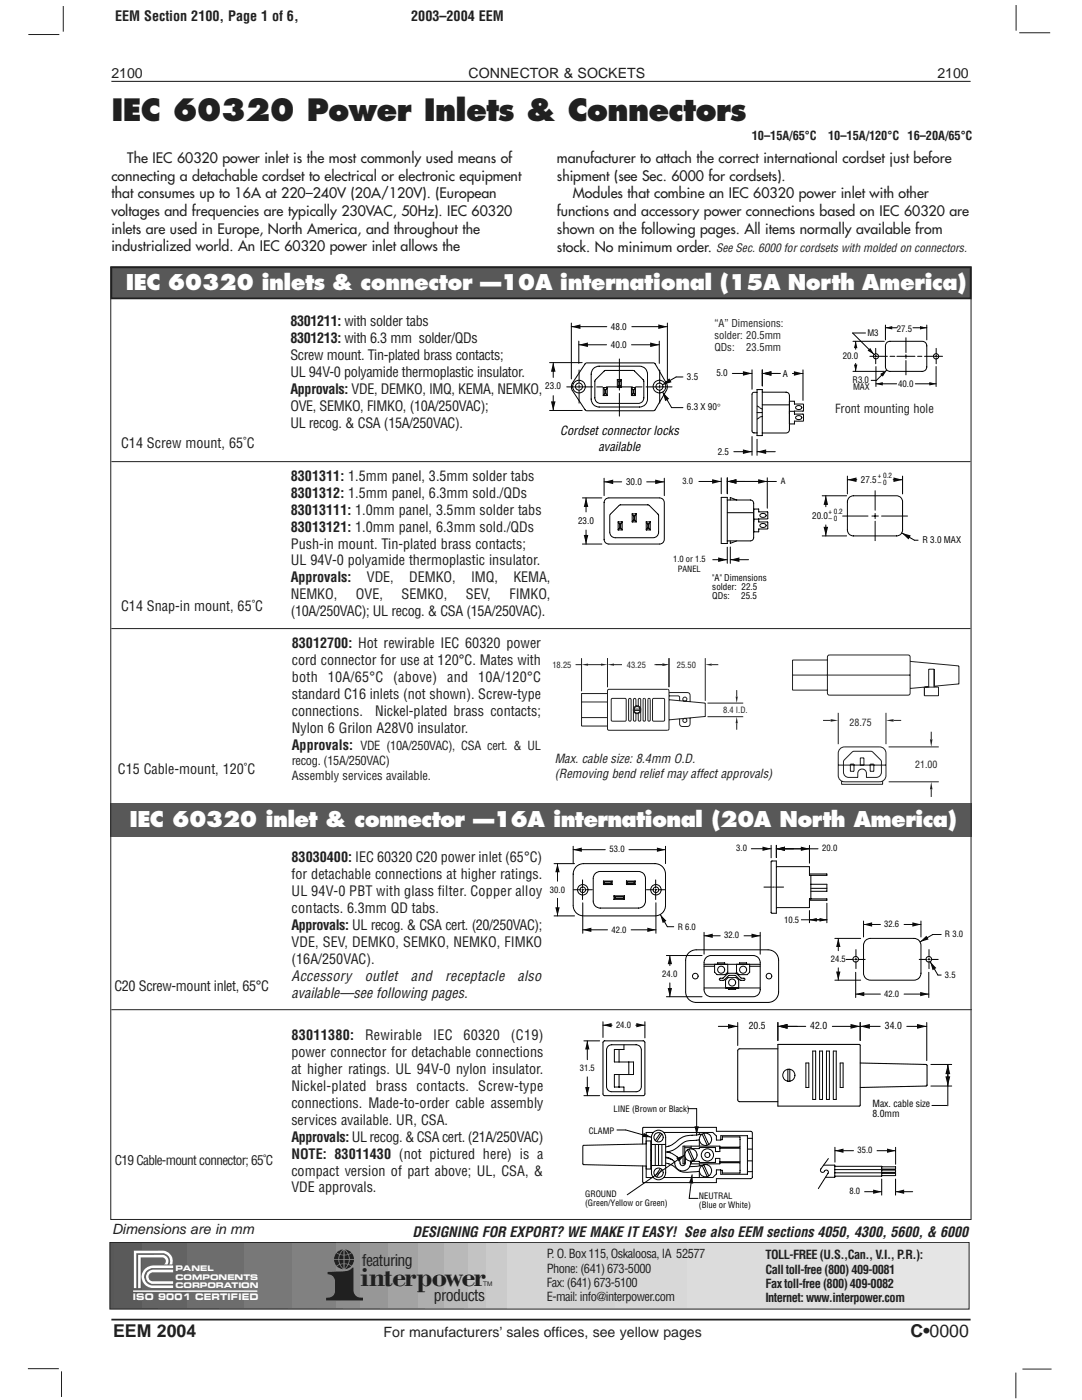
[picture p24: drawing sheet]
<svg xmlns="http://www.w3.org/2000/svg" width="216mm" height="279mm" viewBox="0 0 216 279" stroke-linecap="round" stroke-linejoin="round" font-family="sans-serif">
<defs><g id="words">
<text font-size="6" fill="#231f20" x="22.2" y="24.2">IEC 60320 Power Inlets &amp; Connectors</text>
<text font-size="5.7" fill="#231f20" x="72" y="256.7">interpower</text>
<g font-size="4.2" fill="#fff">
<text x="25.1" y="57.9">IEC 60320 inlets &amp; connector —10A international (15A North America)</text>
<text x="25.9" y="165">IEC 60320 inlet &amp; connector —16A international (20A North America)</text>
</g>
<g font-size="3.5" fill="#231f20">
<text x="22.6" y="266.8">EEM 2004</text>
<text x="181.7" y="266.8">C•0000</text>
</g>
<g font-size="3.2" fill="#231f20">
<text x="72.3" y="252.7">featuring</text>
<text x="86.6" y="259.7">products</text>
</g>
<g font-size="2.8" fill="#231f20">
<text x="23" y="4.2">EEM Section 2100, Page 1 of 6,</text>
<text x="82.1" y="4.2">2003–2004 EEM</text>
<text x="22.2" y="15.7">2100</text>
<text x="93.5" y="15.7">CONNECTOR &amp; SOCKETS</text>
<text x="187" y="15.7">2100</text>
<text x="25.4" y="32.5">The IEC 60320 power inlet is the most commonly used means of</text>
<text x="111.1" y="32.6">manufacturer to attach the correct international cordset just before</text>
<text x="22.2" y="36.1">connecting a detachable cordset to electrical or electronic equipment</text>
<text x="22.2" y="39.6">that consumes up to 16A at 220–240V (20A/120V). (European</text>
<text x="111.1" y="36.1">shipment (see Sec. 6000 for cordsets).</text>
<text x="114.3" y="39.6">Modules that combine an IEC 60320 power inlet with other</text>
<text x="22.2" y="43.1">voltages and frequencies are typically 230VAC, 50Hz). IEC 60320</text>
<text x="22.2" y="46.7">inlets are used in Europe, North America, and throughout the</text>
<text x="111.1" y="43.1">functions and accessory power connections based on IEC 60320 are</text>
<text x="111.1" y="46.7">shown on the following pages. All items normally available from</text>
<text x="22.2" y="50.2">industrialized world. An IEC 60320 power inlet allows the</text>
<text x="111.1" y="50.2">stock. No minimum order.</text>
<text x="57.9" y="65.2">8301211: with solder tabs</text>
<text x="57.9" y="68.5">8301213: with 6.3 mm solder/QDs</text>
<text x="57.9" y="71.9">Screw mount. Tin-plated brass contacts;</text>
<text x="57.9" y="75.3">UL 94V-0 polyamide thermoplastic insulator.</text>
<text x="57.9" y="78.7">Approvals: VDE, DEMKO, IMQ, KEMA, NEMKO,</text>
<text x="57.9" y="82.1">OVE, SEMKO, FIMKO, (10A/250VAC);</text>
<text x="24.2" y="89.3">C14 Screw mount, 65˚C</text>
<text x="57.9" y="85.5">UL recog. &amp; CSA (15A/250VAC).</text>
<text x="58" y="95.9">8301311: 1.5mm panel, 3.5mm solder tabs</text>
<text x="58" y="99.3">8301312: 1.5mm panel, 6.3mm sold./QDs</text>
<text x="58" y="102.7">83013111: 1.0mm panel, 3.5mm solder tabs</text>
<text x="58" y="106.1">83013121: 1.0mm panel, 6.3mm sold./QDs</text>
<text x="58" y="109.5">Push-in mount. Tin-plated brass contacts;</text>
<text x="58" y="112.9">UL 94V-0 polyamide thermoplastic insulator.</text>
<text x="58" y="116.2">Approvals:</text>
<text x="58" y="119.6">NEMKO,</text>
<text x="71" y="119.6">OVE,</text>
<text x="73.2" y="116.2">VDE,</text>
<text x="80.1" y="119.6">SEMKO,</text>
<text x="81.7" y="116.2">DEMKO,</text>
<text x="93" y="119.6">SEV,</text>
<text x="94" y="116.2">IMQ,</text>
<text x="101.7" y="119.6">FIMKO,</text>
<text x="102.4" y="116.2">KEMA,</text>
<text x="24.2" y="121.9">C14 Snap-in mount, 65˚C</text>
<text x="58" y="123">(10A/250VAC); UL recog. &amp; CSA (15A/250VAC).</text>
<text x="58.2" y="129.3">83012700: Hot rewirable IEC 60320 power</text>
<text x="58.2" y="132.7">cord connector for use at 120°C. Mates with</text>
<text x="58.2" y="136.1">both</text>
<text x="65.4" y="136.1">10A/65°C</text>
<text x="78.5" y="136.1">(above)</text>
<text x="89.2" y="136.1">and</text>
<text x="95.4" y="136.1">10A/120°C</text>
<text x="58.2" y="139.5">standard C16 inlets (not shown). Screw-type</text>
<text x="58.2" y="142.9">connections.</text>
<text x="74.9" y="142.9">Nickel-plated brass contacts;</text>
<text x="58.2" y="146.3">Nylon 6 Grilon A28V0 insulator.</text>
<text x="58.2" y="149.6">Approvals:</text>
<text x="23.5" y="154.4">C15 Cable-mount, 120˚C</text>
<text x="58.2" y="172">83030400: IEC 60320 C20 power inlet (65°C)</text>
<text x="58.2" y="175.4">for detachable connections at higher ratings.</text>
<text x="58.2" y="178.8">UL 94V-0 PBT with glass filter. Copper alloy</text>
<text x="58.2" y="182.2">contacts. 6.3mm QD tabs.</text>
<text x="58.2" y="185.6">Approvals: UL recog. &amp; CSA cert. (20/250VAC);</text>
<text x="58.2" y="188.9">VDE, SEV, DEMKO, SEMKO, NEMKO, FIMKO</text>
<text x="22.8" y="197.7">C20 Screw-mount inlet, 65°C</text>
<text x="58.2" y="192.3">(16A/250VAC).</text>
<text x="58.2" y="195.7">Accessory</text>
<text x="72.8" y="195.7">outlet</text>
<text x="82" y="195.7">and</text>
<text x="88.8" y="195.7">receptacle</text>
<text x="103.3" y="195.7">also</text>
<text x="58.2" y="199.1">available—see following pages.</text>
<text x="58.1" y="207.5">83011380:</text>
<text x="72.8" y="207.5">Rewirable</text>
<text x="86.4" y="207.5">IEC</text>
<text x="92.5" y="207.5">60320</text>
<text x="101.9" y="207.5">(C19)</text>
<text x="58.1" y="210.9">power connector for detachable connections</text>
<text x="58.1" y="214.3">at higher ratings. UL 94V-0 nylon insulator.</text>
<text x="58.1" y="217.7">Nickel-plated brass contacts. Screw-type</text>
<text x="58.1" y="221.1">connections. Made-to-order cable assembly</text>
<text x="58.1" y="224.4">services available. UR, CSA.</text>
<text x="58.1" y="227.8">Approvals:UL recog. &amp; CSA cert. (21A/250VAC)</text>
<text x="58.1" y="231.2">NOTE: 83011430 (not pictured here) is a</text>
<text x="58.1" y="234.6">compact version of part above; UL, CSA, &amp;</text>
<text x="58.1" y="238">VDE approvals.</text>
<text x="22.4" y="246.2">Dimensions are in mm</text>
<text x="82.3" y="247">DESIGNING FOR EXPORT? WE MAKE IT EASY! See also EEM sections 4050, 4300, 5600, &amp; 6000</text>
<text x="76.5" y="266.8">For manufacturers’ sales offices, see yellow pages</text>
</g>
<text font-size="2.6" fill="#231f20" x="22.9" y="232.4">C19 Cable-mount connector; 65˚C</text>
<g font-size="2.5" fill="#231f20">
<text x="150" y="28">10–15A/65°C</text>
<text x="165.3" y="27.9">10–15A/120°C 16–20A/65°C</text>
<text x="166.7" y="82.5">Front mounting hole</text>
<text x="71.9" y="149.6">VDE (10A/250VAC), CSA cert. &amp; UL</text>
<text x="58.2" y="152.8">recog. (15A/250VAC)</text>
<text x="58.2" y="155.7">Assembly services available.</text>
<text x="110.7" y="152.3">Max. cable size: 8.4mm O.D.</text>
<text x="110.7" y="155.3">(Removing bend relief may affect approvals)</text>
<text x="109.1" y="251.1">P. O. Box 115, Oskaloosa, IA 52577</text>
<text x="152.7" y="251.4">TOLL-FREE (U.S.,Can., V.I., P.R.):</text>
<text x="109.1" y="254">Phone: (641) 673-5000</text>
<text x="109.1" y="256.8">Fax: (641) 673-5100</text>
<text x="152.7" y="254.2">Call toll-free (800) 409-0081</text>
<text x="152.7" y="257">Fax toll-free (800) 409-0082</text>
<text x="109.1" y="259.6">E-mail: info@interpower.com</text>
<text x="152.7" y="259.8">Internet: www.interpower.com</text>
</g>
<g font-size="2.5">
<text x="111.8" y="86.7">Cordset connector locks</text>
<text x="119.4" y="89.9">available</text>
</g>
<text font-size="2.3" fill="#231f20" x="142.9" y="50.2">See Sec. 6000 for cordsets with molded on connectors.</text>
<g font-size="2.1" fill="#231f20">
<text x="142.5" y="65.2">“A” Dimensions:</text>
<text x="142.5" y="67.6">solder: 20.5mm</text>
<text x="142.5" y="70.1">QDs:</text>
<text x="148.9" y="70.1">23.5mm</text>
</g>
<g font-size="2" fill="#231f20">
<text x="169.5" y="144.9">28.75</text>
<text x="182.6" y="153.3">21.00</text>
</g>
<g font-size="1.9">
<text x="149.4" y="205.4">20.5</text>
<text x="161.7" y="205.4">42.0</text>
<text x="176.6" y="205.4">34.0</text>
<text x="174.1" y="220.9">Max. cable size</text>
<text x="174.1" y="222.8">8.0mm</text>
</g>
<g font-size="1.8">
<text x="121.9" y="65.8">48.0</text>
<text x="121.9" y="69.4">40.0</text>
<text x="168.2" y="71.7">20.0</text>
<text x="173.1" y="67">M3</text>
<text x="178.9" y="66.2">27.5</text>
<text x="108.8" y="77.7">23.0</text>
<text x="137.1" y="75.8">3.5</text>
<text x="143" y="75.1">5.0</text>
<text x="156.2" y="75.2">A</text>
<text x="170.1" y="76.4">R3.0</text>
<text x="170.2" y="77.8">MAX</text>
<text x="179.2" y="77.3">40.0</text>
<text x="137.1" y="81.9">6.3 X 90°</text>
<text x="143.2" y="90.7">2.5</text>
<text x="124.9" y="96.7">30.0</text>
<text x="171.8" y="96.4">27.5</text>
<text x="115.4" y="104.6">23.0</text>
<text x="162.1" y="103.5">20.0</text>
<text x="184.1" y="108.4">R 3.0 MAX</text>
<text x="142.1" y="116">&quot;A&quot; Dimensions</text>
<text x="142.1" y="117.8">solder: 22.5</text>
<text x="142.1" y="119.6">QDs:</text>
<text x="147.9" y="119.6">25.5</text>
</g>
<text font-size="1.8" fill="#fff" x="26.5" y="259.4">ISO 9001 CERTIFIED</text>
<g font-size="1.7">
<text x="136.2" y="96.6">3.0</text>
<text x="155.8" y="96.6">A</text>
<text x="134.3" y="112.2">1.0 or 1.5</text>
<text x="135.3" y="114.2">PANEL</text>
<text x="121.6" y="170.1">53.0</text>
<text x="146.9" y="169.9">3.0</text>
<text x="164.1" y="169.9">20.0</text>
<text x="109.7" y="178.2">30.0</text>
<text x="135.2" y="185.5">R 6.0</text>
<text x="156.5" y="184.2">10.5</text>
<text x="176.4" y="185.1">32.6</text>
<text x="122" y="186.2">42.0</text>
<text x="144.5" y="187.3">32.0</text>
<text x="165.8" y="192">24.5</text>
<text x="188.6" y="187.1">R 3.0</text>
<text x="132.2" y="195.1">24.0</text>
<text x="188.6" y="195.1">3.5</text>
<text x="176.4" y="198.9">42.0</text>
<text x="122.9" y="205.2">24.0</text>
<text x="115.7" y="213.7">31.5</text>
<text x="122.4" y="221.8">LINE (Brown or Black)</text>
<text x="117.5" y="226.3">CLAMP</text>
<text x="171.1" y="230.2">35.0</text>
<text x="116.8" y="238.9">GROUND</text>
<text x="139.5" y="239.3">NEUTRAL</text>
<text x="169.5" y="238.3">8.0</text>
<text x="116.8" y="240.6">(Green/Yellow or Green)</text>
<text x="139.5" y="241">(Blue or White)</text>
</g>
<g font-size="1.7" fill="#231f20">
<text x="110.2" y="133.3">18.25</text>
<text x="125.1" y="133.3">43.25</text>
<text x="135.1" y="133.3">25.50</text>
<text x="144.3" y="142.3">8.4 I.D.</text>
</g>
<g font-size="1.5" fill="#fff">
<text x="35" y="255.4">COMPONENTS</text>
<text x="35" y="257">CORPORATION</text>
<text x="35" y="253.7">PANEL</text>
</g>
<g font-size="1.4">
<text x="175.1" y="95.4">+ 0.2</text>
<text x="175.1" y="96.8">– 0</text>
<text x="165.3" y="102.6">+ 0.2</text>
<text x="165.3" y="104">– 0</text>
</g>
<text font-size="1.3" fill="#231f20" x="96.4" y="256.7">TM</text>
</g></defs>
<path d="M21.9 247.9h1.1v13.4h-1.1z" fill="#57585a"/>
<path d="M22.7 247.9h1.1v13.4h-1.1z" fill="#58595b"/>
<path d="M23.5 247.9h1.1v13.4h-1.1z" fill="#59595c"/>
<path d="M24.4 247.9h1v13.4h-1z" fill="#5a5a5d"/>
<path d="M25.2 247.9h1v13.4h-1z" fill="#5b5b5e"/>
<path d="M26 247.9h1v13.4h-1z" fill="#5c5c5f"/>
<path d="M26.8 247.9h1v13.4h-1z" fill="#5d5d60"/>
<path d="M27.6 247.9h1.1v13.4h-1.1z" fill="#5e5e61"/>
<path d="M28.4 247.9h1.1v13.4h-1.1z" fill="#5f5f62"/>
<path d="M29.2 247.9h1.1v13.4h-1.1z" fill="#606063"/>
<path d="M30 247.9h1.1v13.4h-1.1z" fill="#616164"/>
<path d="M30.8 247.9h1.1v13.4h-1.1z" fill="#626265"/>
<g fill="#636366">
<path d="M31.7 247.9h1v13.4h-1z"/>
<path d="M32.5 247.9h1v13.4h-1z"/>
</g>
<path d="M33.3 247.9h1v13.4h-1z" fill="#646467"/>
<path d="M34.1 247.9h1v13.4h-1z" fill="#656568"/>
<path d="M34.9 247.9h1.1v13.4h-1.1z" fill="#666669"/>
<path d="M35.7 247.9h1.1v13.4h-1.1z" fill="#66676a"/>
<path d="M36.5 247.9h1.1v13.4h-1.1z" fill="#67676a"/>
<path d="M37.3 247.9h1.1v13.4h-1.1z" fill="#68686b"/>
<path d="M38.1 247.9h1.1v13.4h-1.1z" fill="#69696c"/>
<path d="M38.9 247.9h1.1v13.4h-1.1z" fill="#696a6d"/>
<g fill="#6a6b6e">
<path d="M39.8 247.9h1v13.4h-1z"/>
<path d="M40.6 247.9h1v13.4h-1z"/>
</g>
<path d="M41.4 247.9h1v13.4h-1z" fill="#6b6b6e"/>
<path d="M42.2 247.9h1v13.4h-1z" fill="#6c6c6f"/>
<path d="M43 247.9h1.1v13.4h-1.1z" fill="#6c6d70"/>
<path d="M43.8 247.9h1.1v13.4h-1.1z" fill="#6e6f72"/>
<g fill="#6f7073">
<path d="M44.6 247.9h1.1v13.4h-1.1z"/>
<path d="M45.4 247.9h1.1v13.4h-1.1z"/>
<path d="M46.2 247.9h1.1v13.4h-1.1z"/>
</g>
<path d="M47.1 247.9h1v13.4h-1z" fill="#707174"/>
<path d="M47.9 247.9h1v13.4h-1z" fill="#717275"/>
<path d="M48.7 247.9h1v13.4h-1z" fill="#727376"/>
<path d="M49.5 247.9h1v13.4h-1z" fill="#727477"/>
<path d="M50.3 247.9h1.1v13.4h-1.1z" fill="#737477"/>
<path d="M51.1 247.9h1.1v13.4h-1.1z" fill="#747578"/>
<path d="M51.9 247.9h1.1v13.4h-1.1z" fill="#757679"/>
<path d="M52.7 247.9h1.1v13.4h-1.1z" fill="#75777a"/>
<path d="M53.5 247.9h1.1v13.4h-1.1z" fill="#76787b"/>
<path d="M54.3 247.9h1.1v13.4h-1.1z" fill="#77787b"/>
<path d="M55.2 247.9h1v13.4h-1z" fill="#78797c"/>
<path d="M56 247.9h1v13.4h-1z" fill="#787a7d"/>
<path d="M56.8 247.9h1v13.4h-1z" fill="#797b7e"/>
<path d="M57.6 247.9h1v13.4h-1z" fill="#7a7c7f"/>
<g fill="#7b7d80">
<path d="M58.4 247.9h1.1v13.4h-1.1z"/>
<path d="M59.2 247.9h1.1v13.4h-1.1z"/>
</g>
<path d="M60 247.9h1.1v13.4h-1.1z" fill="#7c7e81"/>
<path d="M60.8 247.9h1.1v13.4h-1.1z" fill="#7d7f82"/>
<g fill="#7e8083">
<path d="M61.6 247.9h1.1v13.4h-1.1z"/>
<path d="M62.5 247.9h1v13.4h-1z"/>
</g>
<path d="M63.3 247.9h1v13.4h-1z" fill="#7f8184"/>
<path d="M64.1 247.9h1v13.4h-1z" fill="#808285"/>
<path d="M192.3 247.9h1.1v13.4h-1.1z" fill="#e6e7e9"/>
<g fill="#818386">
<path d="M64.5 247.9h1v13.4h-1z"/>
<path d="M64.8 247.9h1.1v13.4h-1.1z"/>
</g>
<path d="M65.2 247.9h1.1v13.4h-1.1z" fill="#828487"/>
<path d="M65.6 247.9h1v13.4h-1z" fill="#838588"/>
<g fill="#848689">
<path d="M65.9 247.9h1.1v13.4h-1.1z"/>
<path d="M66.3 247.9h1.1v13.4h-1.1z"/>
</g>
<path d="M66.7 247.9h1v13.4h-1z" fill="#85878a"/>
<path d="M67.1 247.9h1v13.4h-1z" fill="#86888b"/>
<g fill="#87898c">
<path d="M67.4 247.9h1.1v13.4h-1.1z"/>
<path d="M67.8 247.9h1.1v13.4h-1.1z"/>
</g>
<path d="M68.2 247.9h1v13.4h-1z" fill="#888a8d"/>
<path d="M68.5 247.9h1.1v13.4h-1.1z" fill="#898b8e"/>
<g fill="#8a8c8f">
<path d="M68.9 247.9h1.1v13.4h-1.1z"/>
<path d="M69.3 247.9h1v13.4h-1z"/>
</g>
<path d="M69.7 247.9h1v13.4h-1z" fill="#8b8d90"/>
<path d="M70 247.9h1.1v13.4h-1.1z" fill="#8c8e91"/>
<g fill="#8d8f92">
<path d="M70.4 247.9h1.1v13.4h-1.1z"/>
<path d="M70.8 247.9h1v13.4h-1z"/>
</g>
<path d="M71.1 247.9h1.1v13.4h-1.1z" fill="#8e9093"/>
<path d="M71.5 247.9h1.1v13.4h-1.1z" fill="#8f9194"/>
<g fill="#909295">
<path d="M71.9 247.9h1v13.4h-1z"/>
<path d="M72.3 247.9h1v13.4h-1z"/>
</g>
<path d="M72.6 247.9h1.1v13.4h-1.1z" fill="#919396"/>
<path d="M73 247.9h1.1v13.4h-1.1z" fill="#929497"/>
<g fill="#939598">
<path d="M73.4 247.9h1v13.4h-1z"/>
<path d="M73.7 247.9h1.1v13.4h-1.1z"/>
</g>
<path d="M74.1 247.9h1.1v13.4h-1.1z" fill="#949699"/>
<path d="M74.5 247.9h1v13.4h-1z" fill="#95979a"/>
<path d="M74.9 247.9h1v13.4h-1z" fill="#96989b"/>
<path d="M75.2 247.9h1.1v13.4h-1.1z" fill="#97989c"/>
<path d="M75.6 247.9h1.1v13.4h-1.1z" fill="#97999c"/>
<path d="M76 247.9h1v13.4h-1z" fill="#989a9d"/>
<path d="M76.3 247.9h1.1v13.4h-1.1z" fill="#999b9e"/>
<path d="M76.7 247.9h1.1v13.4h-1.1z" fill="#9a9c9f"/>
<path d="M77.1 247.9h1v13.4h-1z" fill="#9b9ca0"/>
<path d="M77.5 247.9h1v13.4h-1z" fill="#9b9da0"/>
<path d="M77.8 247.9h1.1v13.4h-1.1z" fill="#9c9ea1"/>
<path d="M78.2 247.9h1.1v13.4h-1.1z" fill="#9d9fa2"/>
<path d="M78.6 247.9h1v13.4h-1z" fill="#9e9fa3"/>
<path d="M78.9 247.9h1.1v13.4h-1.1z" fill="#9fa0a4"/>
<path d="M79.3 247.9h1.1v13.4h-1.1z" fill="#a0a1a5"/>
<path d="M79.7 247.9h1v13.4h-1z" fill="#a0a2a5"/>
<path d="M80.1 247.9h1v13.4h-1z" fill="#a1a3a6"/>
<path d="M80.4 247.9h1.1v13.4h-1.1z" fill="#a2a3a7"/>
<path d="M80.8 247.9h1.1v13.4h-1.1z" fill="#a3a4a8"/>
<path d="M81.2 247.9h1v13.4h-1z" fill="#a4a5a9"/>
<g fill="#a4a6a9">
<path d="M81.5 247.9h1.1v13.4h-1.1z"/>
<path d="M81.9 247.9h1.1v13.4h-1.1z"/>
</g>
<path d="M82.3 247.9h1v13.4h-1z" fill="#a5a6aa"/>
<path d="M82.7 247.9h1v13.4h-1z" fill="#a6a7ab"/>
<path d="M83 247.9h1.1v13.4h-1.1z" fill="#a7a8ac"/>
<path d="M83.4 247.9h1.1v13.4h-1.1z" fill="#a8aaad"/>
<path d="M83.8 247.9h1v13.4h-1z" fill="#a9aaae"/>
<g fill="#aaabaf">
<path d="M84.1 247.9h1.1v13.4h-1.1z"/>
<path d="M84.5 247.9h1.1v13.4h-1.1z"/>
</g>
<path d="M84.9 247.9h1v13.4h-1z" fill="#abacb0"/>
<path d="M85.3 247.9h1v13.4h-1z" fill="#acadb1"/>
<g fill="#adaeb2">
<path d="M85.6 247.9h1.1v13.4h-1.1z"/>
<path d="M86 247.9h1.1v13.4h-1.1z"/>
</g>
<path d="M86.4 247.9h1v13.4h-1z" fill="#aeafb3"/>
<path d="M86.7 247.9h1.1v13.4h-1.1z" fill="#afb0b4"/>
<path d="M87.1 247.9h1.1v13.4h-1.1z" fill="#b0b1b5"/>
<path d="M87.5 247.9h1v13.4h-1z" fill="#b1b2b5"/>
<path d="M87.9 247.9h1v13.4h-1z" fill="#b1b2b6"/>
<path d="M88.2 247.9h1.1v13.4h-1.1z" fill="#b2b3b7"/>
<path d="M88.6 247.9h1.1v13.4h-1.1z" fill="#b3b4b8"/>
<path d="M89 247.9h1v13.4h-1z" fill="#b4b5b8"/>
<path d="M89.3 247.9h1.1v13.4h-1.1z" fill="#b5b6b9"/>
<path d="M89.7 247.9h1.1v13.4h-1.1z" fill="#b5b6ba"/>
<path d="M90.1 247.9h1v13.4h-1z" fill="#b6b7bb"/>
<path d="M90.5 247.9h1v13.4h-1z" fill="#b7b8bb"/>
<path d="M90.8 247.9h1.1v13.4h-1.1z" fill="#b8b9bc"/>
<path d="M91.2 247.9h1.1v13.4h-1.1z" fill="#b9babd"/>
<g fill="#babbbe">
<path d="M91.6 247.9h1v13.4h-1z"/>
<path d="M91.9 247.9h1.1v13.4h-1.1z"/>
</g>
<path d="M92.3 247.9h1.1v13.4h-1.1z" fill="#bbbcbf"/>
<path d="M92.7 247.9h1v13.4h-1z" fill="#bcbdc0"/>
<path d="M93.1 247.9h1v13.4h-1z" fill="#bdbec1"/>
<path d="M93.4 247.9h1.1v13.4h-1.1z" fill="#bebfc1"/>
<path d="M93.8 247.9h1.1v13.4h-1.1z" fill="#bebfc2"/>
<path d="M94.2 247.9h1v13.4h-1z" fill="#bfc0c3"/>
<path d="M94.5 247.9h1.1v13.4h-1.1z" fill="#c0c1c4"/>
<path d="M94.9 247.9h1.1v13.4h-1.1z" fill="#c1c2c4"/>
<path d="M95.3 247.9h1v13.4h-1z" fill="#c2c3c5"/>
<path d="M95.7 247.9h1v13.4h-1z" fill="#c2c3c6"/>
<path d="M96 247.9h1.1v13.4h-1.1z" fill="#c3c4c7"/>
<path d="M96.4 247.9h1.1v13.4h-1.1z" fill="#c4c5c7"/>
<path d="M96.8 247.9h1v13.4h-1z" fill="#c5c6c8"/>
<path d="M97.1 247.9h1.1v13.4h-1.1z" fill="#c6c7c9"/>
<g fill="#c7c8ca">
<path d="M97.5 247.9h1.1v13.4h-1.1z"/>
<path d="M97.9 247.9h1v13.4h-1z"/>
</g>
<path d="M98.3 247.9h1v13.4h-1z" fill="#c8c9cb"/>
<path d="M98.6 247.9h1.1v13.4h-1.1z" fill="#c9cacc"/>
<path d="M99 247.9h1.1v13.4h-1.1z" fill="#cacbcd"/>
<g fill="#cbccce">
<path d="M99.4 247.9h1v13.4h-1z"/>
<path d="M99.7 247.9h1.1v13.4h-1.1z"/>
</g>
<path d="M100.1 247.9h1.1v13.4h-1.1z" fill="#cccdcf"/>
<path d="M100.5 247.9h1v13.4h-1z" fill="#cdced0"/>
<path d="M100.9 247.9h1v13.4h-1z" fill="#cecfd1"/>
<g fill="#cfd0d2">
<path d="M101.2 247.9h1.1v13.4h-1.1z"/>
<path d="M101.6 247.9h1.1v13.4h-1.1z"/>
</g>
<path d="M102 247.9h1v13.4h-1z" fill="#d0d1d3"/>
<g fill="#e6e7e9">
<path d="M191.9 247.9h1v13.4h-1z"/>
<path d="M191.4 247.9h1.1v13.4h-1.1z"/>
<path d="M191 247.9h1v13.4h-1z"/>
<path d="M190.5 247.9h1.1v13.4h-1.1z"/>
<path d="M190.1 247.9h1v13.4h-1z"/>
<path d="M189.6 247.9h1.1v13.4h-1.1z"/>
</g>
<g fill="#e5e6e8">
<path d="M189.2 247.9h1v13.4h-1z"/>
<path d="M188.7 247.9h1.1v13.4h-1.1z"/>
<path d="M188.3 247.9h1v13.4h-1z"/>
<path d="M187.8 247.9h1.1v13.4h-1.1z"/>
<path d="M187.4 247.9h1v13.4h-1z"/>
<path d="M186.9 247.9h1.1v13.4h-1.1z"/>
<path d="M186.5 247.9h1.1v13.4h-1.1z"/>
<path d="M186 247.9h1.1v13.4h-1.1z"/>
</g>
<g fill="#e4e5e7">
<path d="M185.6 247.9h1.1v13.4h-1.1z"/>
<path d="M185.2 247.9h1v13.4h-1z"/>
<path d="M184.7 247.9h1.1v13.4h-1.1z"/>
<path d="M184.3 247.9h1v13.4h-1z"/>
<path d="M183.8 247.9h1.1v13.4h-1.1z"/>
<path d="M183.4 247.9h1v13.4h-1z"/>
<path d="M182.9 247.9h1.1v13.4h-1.1z"/>
<path d="M182.5 247.9h1v13.4h-1z"/>
</g>
<g fill="#e3e4e6">
<path d="M182 247.9h1.1v13.4h-1.1z"/>
<path d="M181.6 247.9h1v13.4h-1z"/>
<path d="M181.1 247.9h1.1v13.4h-1.1z"/>
<path d="M180.7 247.9h1v13.4h-1z"/>
<path d="M180.2 247.9h1.1v13.4h-1.1z"/>
<path d="M179.8 247.9h1v13.4h-1z"/>
<path d="M179.3 247.9h1.1v13.4h-1.1z"/>
<path d="M178.9 247.9h1v13.4h-1z"/>
<path d="M178.4 247.9h1.1v13.4h-1.1z"/>
</g>
<g fill="#e2e3e5">
<path d="M178 247.9h1.1v13.4h-1.1z"/>
<path d="M177.5 247.9h1.1v13.4h-1.1z"/>
<path d="M177.1 247.9h1.1v13.4h-1.1z"/>
<path d="M176.7 247.9h1v13.4h-1z"/>
<path d="M176.2 247.9h1.1v13.4h-1.1z"/>
<path d="M175.8 247.9h1v13.4h-1z"/>
<path d="M175.3 247.9h1.1v13.4h-1.1z"/>
<path d="M174.9 247.9h1v13.4h-1z"/>
</g>
<g fill="#e1e2e4">
<path d="M174.4 247.9h1.1v13.4h-1.1z"/>
<path d="M174 247.9h1v13.4h-1z"/>
<path d="M173.5 247.9h1.1v13.4h-1.1z"/>
<path d="M173.1 247.9h1v13.4h-1z"/>
<path d="M172.6 247.9h1.1v13.4h-1.1z"/>
<path d="M172.2 247.9h1v13.4h-1z"/>
<path d="M171.7 247.9h1.1v13.4h-1.1z"/>
<path d="M171.3 247.9h1v13.4h-1z"/>
<path d="M170.8 247.9h1.1v13.4h-1.1z"/>
<path d="M170.4 247.9h1v13.4h-1z"/>
<path d="M169.9 247.9h1.1v13.4h-1.1z"/>
<path d="M169.5 247.9h1.1v13.4h-1.1z"/>
<path d="M169 247.9h1.1v13.4h-1.1z"/>
<path d="M168.6 247.9h1.1v13.4h-1.1z"/>
<path d="M168.1 247.9h1.1v13.4h-1.1z"/>
<path d="M167.7 247.9h1.1v13.4h-1.1z"/>
</g>
<g fill="#e0e1e3">
<path d="M167.3 247.9h1v13.4h-1z"/>
<path d="M166.8 247.9h1.1v13.4h-1.1z"/>
<path d="M166.4 247.9h1v13.4h-1z"/>
<path d="M165.9 247.9h1.1v13.4h-1.1z"/>
<path d="M165.5 247.9h1v13.4h-1z"/>
<path d="M165 247.9h1.1v13.4h-1.1z"/>
<path d="M164.6 247.9h1v13.4h-1z"/>
<path d="M164.1 247.9h1.1v13.4h-1.1z"/>
</g>
<g fill="#dfe0e2">
<path d="M163.7 247.9h1v13.4h-1z"/>
<path d="M163.2 247.9h1.1v13.4h-1.1z"/>
<path d="M162.8 247.9h1v13.4h-1z"/>
<path d="M162.3 247.9h1.1v13.4h-1.1z"/>
<path d="M161.9 247.9h1v13.4h-1z"/>
<path d="M161.4 247.9h1.1v13.4h-1.1z"/>
<path d="M161 247.9h1v13.4h-1z"/>
<path d="M160.5 247.9h1.1v13.4h-1.1z"/>
</g>
<g fill="#dedfe1">
<path d="M160.1 247.9h1.1v13.4h-1.1z"/>
<path d="M159.6 247.9h1.1v13.4h-1.1z"/>
<path d="M159.2 247.9h1.1v13.4h-1.1z"/>
<path d="M158.8 247.9h1v13.4h-1z"/>
<path d="M158.3 247.9h1.1v13.4h-1.1z"/>
<path d="M157.9 247.9h1v13.4h-1z"/>
<path d="M157.4 247.9h1.1v13.4h-1.1z"/>
<path d="M157 247.9h1v13.4h-1z"/>
</g>
<g fill="#dddee0">
<path d="M156.5 247.9h1.1v13.4h-1.1z"/>
<path d="M156.1 247.9h1v13.4h-1z"/>
<path d="M155.6 247.9h1.1v13.4h-1.1z"/>
<path d="M155.2 247.9h1v13.4h-1z"/>
<path d="M154.7 247.9h1.1v13.4h-1.1z"/>
<path d="M154.3 247.9h1v13.4h-1z"/>
<path d="M153.8 247.9h1.1v13.4h-1.1z"/>
<path d="M153.4 247.9h1v13.4h-1z"/>
</g>
<g fill="#dcdddf">
<path d="M152.9 247.9h1.1v13.4h-1.1z"/>
<path d="M152.5 247.9h1v13.4h-1z"/>
<path d="M152 247.9h1.1v13.4h-1.1z"/>
<path d="M151.6 247.9h1.1v13.4h-1.1z"/>
<path d="M151.1 247.9h1.1v13.4h-1.1z"/>
<path d="M150.7 247.9h1.1v13.4h-1.1z"/>
<path d="M150.2 247.9h1.1v13.4h-1.1z"/>
<path d="M149.8 247.9h1.1v13.4h-1.1z"/>
<path d="M149.4 247.9h1v13.4h-1z"/>
<path d="M148.9 247.9h1.1v13.4h-1.1z"/>
<path d="M148.5 247.9h1v13.4h-1z"/>
<path d="M148 247.9h1.1v13.4h-1.1z"/>
<path d="M147.6 247.9h1v13.4h-1z"/>
<path d="M147.1 247.9h1.1v13.4h-1.1z"/>
</g>
<g fill="#dbdcde">
<path d="M146.7 247.9h1v13.4h-1z"/>
<path d="M146.2 247.9h1.1v13.4h-1.1z"/>
<path d="M145.8 247.9h1v13.4h-1z"/>
<path d="M145.3 247.9h1.1v13.4h-1.1z"/>
<path d="M144.9 247.9h1v13.4h-1z"/>
<path d="M144.4 247.9h1.1v13.4h-1.1z"/>
<path d="M144 247.9h1v13.4h-1z"/>
<path d="M143.5 247.9h1.1v13.4h-1.1z"/>
</g>
<g fill="#dadbdd">
<path d="M143.1 247.9h1v13.4h-1z"/>
<path d="M142.6 247.9h1.1v13.4h-1.1z"/>
<path d="M142.2 247.9h1.1v13.4h-1.1z"/>
<path d="M141.7 247.9h1.1v13.4h-1.1z"/>
<path d="M141.3 247.9h1.1v13.4h-1.1z"/>
<path d="M140.9 247.9h1v13.4h-1z"/>
<path d="M140.4 247.9h1.1v13.4h-1.1z"/>
<path d="M140 247.9h1v13.4h-1z"/>
</g>
<g fill="#d9dadc">
<path d="M139.5 247.9h1.1v13.4h-1.1z"/>
<path d="M139.1 247.9h1v13.4h-1z"/>
<path d="M138.6 247.9h1.1v13.4h-1.1z"/>
<path d="M138.2 247.9h1v13.4h-1z"/>
<path d="M137.7 247.9h1.1v13.4h-1.1z"/>
<path d="M137.3 247.9h1v13.4h-1z"/>
<path d="M136.8 247.9h1.1v13.4h-1.1z"/>
<path d="M136.4 247.9h1v13.4h-1z"/>
</g>
<g fill="#d8d9db">
<path d="M135.9 247.9h1.1v13.4h-1.1z"/>
<path d="M135.5 247.9h1v13.4h-1z"/>
<path d="M135 247.9h1.1v13.4h-1.1z"/>
<path d="M134.6 247.9h1v13.4h-1z"/>
<path d="M134.1 247.9h1.1v13.4h-1.1z"/>
<path d="M133.7 247.9h1.1v13.4h-1.1z"/>
<path d="M133.2 247.9h1.1v13.4h-1.1z"/>
<path d="M132.8 247.9h1.1v13.4h-1.1z"/>
<path d="M132.4 247.9h1v13.4h-1z"/>
<path d="M131.9 247.9h1.1v13.4h-1.1z"/>
<path d="M131.5 247.9h1v13.4h-1z"/>
<path d="M131 247.9h1.1v13.4h-1.1z"/>
<path d="M130.6 247.9h1v13.4h-1z"/>
<path d="M130.1 247.9h1.1v13.4h-1.1z"/>
<path d="M129.7 247.9h1v13.4h-1z"/>
<path d="M129.2 247.9h1.1v13.4h-1.1z"/>
</g>
<g fill="#d7d8da">
<path d="M128.8 247.9h1v13.4h-1z"/>
<path d="M128.3 247.9h1.1v13.4h-1.1z"/>
<path d="M127.9 247.9h1v13.4h-1z"/>
<path d="M127.4 247.9h1.1v13.4h-1.1z"/>
<path d="M127 247.9h1v13.4h-1z"/>
<path d="M126.5 247.9h1.1v13.4h-1.1z"/>
<path d="M126.1 247.9h1v13.4h-1z"/>
<path d="M125.6 247.9h1.1v13.4h-1.1z"/>
</g>
<g fill="#d6d7d9">
<path d="M125.2 247.9h1v13.4h-1z"/>
<path d="M124.7 247.9h1.1v13.4h-1.1z"/>
<path d="M124.3 247.9h1.1v13.4h-1.1z"/>
<path d="M123.8 247.9h1.1v13.4h-1.1z"/>
<path d="M123.4 247.9h1.1v13.4h-1.1z"/>
<path d="M123 247.9h1v13.4h-1z"/>
<path d="M122.5 247.9h1.1v13.4h-1.1z"/>
<path d="M122.1 247.9h1v13.4h-1z"/>
</g>
<g fill="#d5d6d8">
<path d="M121.6 247.9h1.1v13.4h-1.1z"/>
<path d="M121.2 247.9h1v13.4h-1z"/>
<path d="M120.7 247.9h1.1v13.4h-1.1z"/>
<path d="M120.3 247.9h1v13.4h-1z"/>
<path d="M119.8 247.9h1.1v13.4h-1.1z"/>
<path d="M119.4 247.9h1v13.4h-1z"/>
<path d="M118.9 247.9h1.1v13.4h-1.1z"/>
<path d="M118.5 247.9h1v13.4h-1z"/>
</g>
<g fill="#d4d5d7">
<path d="M118 247.9h1.1v13.4h-1.1z"/>
<path d="M117.6 247.9h1v13.4h-1z"/>
<path d="M117.1 247.9h1.1v13.4h-1.1z"/>
<path d="M116.7 247.9h1v13.4h-1z"/>
<path d="M116.2 247.9h1.1v13.4h-1.1z"/>
<path d="M115.8 247.9h1.1v13.4h-1.1z"/>
<path d="M115.3 247.9h1.1v13.4h-1.1z"/>
<path d="M114.9 247.9h1.1v13.4h-1.1z"/>
<path d="M114.5 247.9h1v13.4h-1z"/>
<path d="M114 247.9h1.1v13.4h-1.1z"/>
<path d="M113.6 247.9h1v13.4h-1z"/>
<path d="M113.1 247.9h1.1v13.4h-1.1z"/>
<path d="M112.7 247.9h1v13.4h-1z"/>
<path d="M112.2 247.9h1.1v13.4h-1.1z"/>
<path d="M111.8 247.9h1v13.4h-1z"/>
<path d="M111.3 247.9h1.1v13.4h-1.1z"/>
</g>
<g fill="#d3d4d6">
<path d="M110.9 247.9h1v13.4h-1z"/>
<path d="M110.4 247.9h1.1v13.4h-1.1z"/>
<path d="M110 247.9h1v13.4h-1z"/>
<path d="M109.5 247.9h1.1v13.4h-1.1z"/>
<path d="M109.1 247.9h1v13.4h-1z"/>
<path d="M108.6 247.9h1.1v13.4h-1.1z"/>
<path d="M108.2 247.9h1v13.4h-1z"/>
<path d="M107.7 247.9h1.1v13.4h-1.1z"/>
<path d="M107.3 247.9h1v13.4h-1z"/>
</g>
<g fill="#d2d3d5">
<path d="M106.8 247.9h1.1v13.4h-1.1z"/>
<path d="M106.4 247.9h1.1v13.4h-1.1z"/>
<path d="M105.9 247.9h1.1v13.4h-1.1z"/>
<path d="M105.5 247.9h1.1v13.4h-1.1z"/>
<path d="M105.1 247.9h1v13.4h-1z"/>
<path d="M104.6 247.9h1.1v13.4h-1.1z"/>
<path d="M104.2 247.9h1v13.4h-1z"/>
</g>
<g fill="#d1d2d4">
<path d="M103.7 247.9h1.1v13.4h-1.1z"/>
<path d="M103.3 247.9h1v13.4h-1z"/>
<path d="M102.8 247.9h1.1v13.4h-1.1z"/>
<path d="M102.4 247.9h1v13.4h-1z"/>
</g>
<g fill="#231f20">
<path d="M65.4 253.8h2.7a2.68 2.68 0 0 0 2.3-.9h.1v4.6a1.56 1.56 0 0 0 1.9 1.5v.5h-7.3v-.5a1.47 1.47 0 0 0 1.7-1.2v-2.3a1.4 1.4 0 0 0-1.4-1.2z"/>
<path d="M67.7 251.4h.8v.8h-.6z"/>
<path d="M67.2 250l.5-.4 .7-.2-.7 .9z"/>
<path d="M68.3 249.7l.2-.2v.9l-.6-.1z"/>
<path d="M67.2 252.7l.6-.3 .6 .9-.6-.2z"/>
<path d="M67.9 252.4l.6-.1v.9z"/>
<path d="M66.7 251.4h.8l.2 .9-.6 .3-.3-.5z"/>
<path d="M67.8 250.4l.7 .1v.8h-.8z"/>
<path d="M67.1 250.1l.6 .3-.2 .9h-.8l.1-.7z"/>
<path d="M68.8 251.4h.8l-.2 .8h-.6z"/>
<path d="M68.9 249.4l.7 .2 .5 .4-.5 .3z"/>
<path d="M68.8 249.5l.6 .8-.6 .1z"/>
<path d="M69.5 252.4l.6 .3-.6 .4-.6 .2z"/>
<path d="M68.8 252.3l.6 .1-.6 .8z"/>
<path d="M69.8 251.4h.8l-.1 .7-.3 .5-.6-.3z"/>
<path d="M68.8 250.5l.7-.1 .1 .9h-.8z"/>
<path d="M69.6 250.4l.6-.3 .3 .5 .1 .7h-.8z"/>
</g>
<path d="M21.9 247.9h171.5v13.4h-171.5z" fill="none" stroke="#231f20" stroke-width=".2"/>
<g fill="#fff">
<path d="M26.7 249.6h5.9a2.08 2.08 0 0 1 1.8 2.7h-.6a1.59 1.59 0 0 0-1.2-2.2h-5.4v7h-.5z"/>
<path d="M27.6 250.4h5a1.26 1.26 0 0 1 .8 1.9h-.6a.79 .79 0 0 0 .3-.7 .79 .79 0 0 0-.6-.7h-4.4v6.2h-.5z"/>
<path d="M29.1 253.1l.6-.3 .8-.3h4v.6h-4.1a1.75 1.75 0 0 0-1.6 1.6 1.75 1.75 0 0 0 1.5 1.8h4.2v.5h-4.2a2.24 2.24 0 0 1-1.9-1.5 2.24 2.24 0 0 1 .7-2.4z"/>
<path d="M29.4 254l.4-.4 .7-.2h4v.5h-4.1a.9 .9 0 0 0-.8 .9 .9 .9 0 0 0 .8 .9h4.1v.5h-4.1a1.42 1.42 0 0 1-1-2.2z"/>
<path d="M26.6 257.7h24.7z"/>
</g>
<path d="M26.6 257.7h24.7" fill="none" stroke="#fff" stroke-width=".2"/>
<path d="M5.7 6.9h6.1M12.6 1.2v5.1M202.7 1v5.1M203.4 6.5h6.1M5.6 273.1h6.1M12.3 273.7v5.1M202.7 273.9v5.1M204 273.2h5.8" fill="none" stroke="#231f20" stroke-width=".2"/>
<path d="M22.2 16.2h171.5" fill="none" stroke="#231f20" stroke-width=".21"/>
<path d="M22.2 263.4h171.5" fill="none" stroke="#231f20" stroke-width=".35"/>
<path d="M22.2 53.4h171.5v6.1h-171.5z" fill-rule="evenodd" fill="#57585a"/>
<path d="M22.2 53.4h171.5v6.1h-171.5z" fill="none" stroke="#231f20" stroke-width=".35"/>
<g fill="#fff">
<path d="M22.2 205.5h31.8v23.1h-31.8z" fill-rule="evenodd"/>
<path d="M22.2 170.1h31.8v23.1h-31.8z" fill-rule="evenodd"/>
<path d="M22.2 128.4h31.8v21.6h-31.8z" fill-rule="evenodd"/>
<path d="M22.4 94.7h31.8v23.1h-31.8z" fill-rule="evenodd"/>
<path d="M22.2 63.1h31.8v23h-31.8z" fill-rule="evenodd"/>
</g>
<path d="M22 160.2h171.9v6.8h-171.9z" fill-rule="evenodd" fill="#57585a"/>
<g fill="#fff">
<path d="M22.2 30.1h82.6v21.5h-82.6z" fill-rule="evenodd"/>
<path d="M111.1 30.1h82.6v21.8h-82.6z" fill-rule="evenodd"/>
</g>
<g fill="none" stroke="#000" stroke-width=".2">
<path d="M109.7 72.4h6.5M110.4 72.4v2.9M110.4 79v2.9M113.1 77.2h5.2M114 64.5v11.1M114 65.2h7.1M115.5 68.1v4.4M115.5 68.8h5.5M115.5 73.8v2.6M115.5 76.8v.7M115.5 77.9v2.6M116.8 72.5l.3-.1h13.4l.2 .2 2.3 3.9 .2 .7-.1 .5-2.4 4.1-.2 .2h-13.5l-2.8-4.1-.2-.7 .2-.7z"/>
<path d="M118.4 73.5l.5-.3 .6-.1h8.1a1.59 1.59 0 0 1 1.6 1.6v4.9a1.59 1.59 0 0 1-1.6 1.6h-8.1a1.59 1.59 0 0 1-1.5-1.6v-4.9l.1-.6zM119.1 77.2h1.1M120.4 78.9h.8M120.4 77.3v1.6M120.4 77.3h.8M120.4 77.3l.3 .5M120.6 74l.3-.1h5.4l.3 .1 1.8 1.9 .1 3.5-.4 .8-.7 .3h-7.6l-.8-.3-.3-.8v-3.5zM120.7 77.8h.2M120.7 78.6h.2M120.7 77.8v.8M120.7 78.6l-.3 .3M120.9 77.8v.8"/>
<path d="M120.9 78.6l.3 .3M121 77.2h5.2M121.2 77.3v1.6M121.2 77.3l-.3 .5M123.2 77.3h.8M123.2 75.7l.3 .5M123.2 75.7v1.6M123.2 75.7h.8M123.5 76.2v.8M123.5 76.2h.2M123.5 77h.2M123.5 77l-.3 .3"/>
<path d="M123.6 71.6v4.6M123.6 76.8v1.1M123.6 78.5v4.5M123.7 76.2v.8M123.7 77l.3 .3M124 75.7v1.6M124 75.7l-.3 .5M126 78.9h.8M126 77.3l.3 .5M126 77.3h.8M126 77.3v1.6M126 68.8h5.6"/>
<path d="M126.1 65.2h7.1M126.3 77.8h.2M126.3 77.8v.8M126.3 78.6h.2M126.3 78.6l-.3 .3M126.5 77.8v.8M126.5 78.6l.3 .3M126.8 77.3v1.6M126.8 77.3l-.3 .5M126.8 77.2h1.3M128.9 77.2h5.2M131.6 68.1v4.4"/>
<path d="M131.6 73.8v2.6M131.6 76.8v.7M131.6 77.9v2.6M132.2 78.2l1.8 3.1h2.3M133.2 64.5v11.3M136.3 75.2h-1.4l-2.7 1.6M146.1 74.5h4M150.1 73.8v3.9M151.1 78.3h-.8l-.2 .4v7.3l.2 .4h.8M151.1 77.7h1v9.2h-1zM152.1 78.3h4.8l.4 .2 .2 .4-.1 7.2-.5 .3h-4.8M152.1 73.8v3.2"/>
<path d="M155.7 74.5h-3.6M158.1 74.5h2.1M160.2 73.8v6.1M109.7 81.9h6.5M139.5 96.1h4.4M143.9 99.3h1.2v9.2h-1.2zM143.9 95.4v3.1M145.1 99.8h4.6l.5 .2 .2 .4-.1 7.2-.6 .3h-4.6M145.1 95.4v3.1M145.1 96.1h9.8M145.7 99.8v-.5l1.3 .5M146.4 90.1h3.7"/>
<path d="M150.1 87.1v3.8M151.1 87.7v3.2M151.1 90.1h3.6M151.1 82.3h1M151.1 81l.4 .3M151.5 83.4l-.4 .2M151.6 81.4l.6 .3M152.1 80.8h5.4M152.2 83.1l-.6 .1M153.1 95.4v6M157.5 80.1h1v.5l1.8 .1v1.3l-2.8 .1M158.5 82.1v.5l1.8 .1v1.3h-1.8v.6h-1"/>
<path d="M158.8 81.2a.64 .64 0 0 1 .7-.3 .64 .64 0 0 1 .4 .6 .64 .64 0 0 1-.6 .2 .64 .64 0 0 1-.5-.5zM158.8 83.2a.64 .64 0 0 1 .7-.3 .64 .64 0 0 1 .4 .6 .64 .64 0 0 1-.6 .2 .64 .64 0 0 1-.5-.5zM164.1 98.9h4.8M164.8 98.9v2.2M169.1 95v3.6M169.1 95.7h1.9M169.4 99.3l.9-.4h8.6a1.2 1.2 0 0 1 1.2 1.2v5.7a1.2 1.2 0 0 1-1.2 1.2h-8.6a1.2 1.2 0 0 1-1.2-1.2v-5.7zM174.6 97.9v3.9M178.2 95.7h1.9M180.1 95v3.6M142.2 111.7h2.9M145.1 109.2v3.2"/>
<path d="M145.1 102.3h5.3M145.7 107.9v.5l1.3-.5M145.7 109.2v3.2M145.7 111.7h3.7M150.4 103.6h1v.6l1.8 .1-.1 1.3h-1.7v.5h-1M150.4 101.6h1v.6h1.8v1.3l-1.8 .1M151.7 104.7a.64 .64 0 0 1 .7-.2 .64 .64 0 0 1 .4 .5 .64 .64 0 0 1-.7 .3 .64 .64 0 0 1-.4-.6zM151.7 102.7a.64 .64 0 0 1 .7-.2 .64 .64 0 0 1 .4 .5 .64 .64 0 0 1-.7 .3 .64 .64 0 0 1-.4-.6zM164.1 107h4.8M164.8 104.8v2.2M168.1 103h5.1M174 103h1.3"/>
<path d="M174.6 102.5v1M174.6 104v3.9M175.9 103h5.2M179.9 106.4l2.6 1.4h.7M110.6 172.4h4M111.2 172.4v3.5M111.2 179.3v3.5M114.4 168.9v3.5M114.4 169.6h6.4M114.4 177.6h1.5M115 173a2.11 2.11 0 0 1 1.5-.6h14.2a2.08 2.08 0 0 1 2.1 2v6.3a2.08 2.08 0 0 1-2.1 2.1h-14.2a2.09 2.09 0 0 1-2.1-2.1v-6.3a2.11 2.11 0 0 1 .6-1.4zM116.1 177.6h.4"/>
<path d="M116.2 175.6v1.6M116.2 177.4v.4M116.2 177.9v1.6M116.7 177.6h1.5M118.8 174.3l.4-.3 .6-.1h7.6a1.39 1.39 0 0 1 1.4 1.4v4.5a1.39 1.39 0 0 1-1.4 1.4h-7.6a1.39 1.39 0 0 1-1.4-1.4v-4.5l.1-.5zM120.4 175.8l.2 .2M120.4 175.8v.7M120.6 176.3h1.4M120.6 176.3l-.2 .2M120.6 176v.3M122 176h-1.4M122 176.3l.2 .2"/>
<path d="M122 176v.3M122.2 175.8h-1.8M122.2 175.8l-.2 .2M122.2 176.5h-1.8M122.2 175.8v.7M122.5 178.8l.2 .2M122.5 178.8v.7M122.7 179v.3M122.7 179.3l-.2 .2M124.4 179.3l.2 .2M124.4 179v.3M124.4 179h-1.7"/>
<path d="M124.4 179.3h-1.7M124.6 178.8v.7M124.6 178.8l-.2 .2M124.6 178.8h-2.1M124.6 179.5h-2.1M125 175.8v.7M125 175.8l.2 .2M125.2 176.3l-.2 .2M125.2 176v.3M125.5 169.6h7.3M126.6 176v.3M126.6 176h-1.4"/>
<path d="M126.6 176.3h-1.4M126.6 176.3l.1 .2M126.7 175.8h-1.7M126.7 175.8v.7M126.7 175.8l-.1 .2M126.7 176.5h-1.7M129 177.6h1.5M130.7 177.6h.4M130.8 175.6v1.6M130.8 177.4v.4M130.8 177.9v1.6M131.3 177.6h1.5"/>
<path d="M132.8 168.9v3.5M149.9 169.4h4M152.4 177h1.5M153.9 168.7v2.5M153.9 171.9l1-.1v10.5h-.9l-.1-.2zM154.1 177h.4M154.8 177h1.6M154.9 173h6.6v1.7h3.5v-.3h-3.5M154.9 168.7v2.4M154.9 169.4h8.3M161.5 168.7v3.6M161.5 179.7h3.5v-.3h-3.5v1.7h-6.6"/>
<path d="M161.8 176.5h3.2v1.4h-3.2M161.8 174.7v4.7M161.8 177.3h3.2M110.6 182.8h4M116.3 180.2v6.1M116.3 185.6h4.9M125.9 185.6h5M130.9 180.2v6.1M131.8 182.5l1.4 2.4h1.2M133 190.7h7.1M133 198.9h7.1M133.7 190.7v2"/>
<path d="M133.7 196.2v2.7M137.4 190.2a2.13 2.13 0 0 1 1.5-.6h14.4a2.1 2.1 0 0 1 2.1 2.1v6.3a2.1 2.1 0 0 1-2.1 2.1h-14.4a2.1 2.1 0 0 1-2.1-2.1v-6.3a2.13 2.13 0 0 1 .6-1.5zM140.5 192.4h11.2M140.5 192.8h2.1M140.5 186.1v4.3M140.5 186.8h3.2M140.5 197.2h11.2M140.9 191.1l.5-.3 .5-.1h8.4a1.4 1.4 0 0 1 1.4 1.4v5.4a1.4 1.4 0 0 1-1.4 1.4h-8.4a1.4 1.4 0 0 1-1.4-1.4v-5.4l.1-.5zM142.6 192.4v1.6l.5 .5h1.6l.5-.5v-1.6M143.2 192.4v-.2h1.4v.2M143.6 195.3l.7-.1 1.1-1 1.5 .1 1 .9h.5a.21 .21 0 0 1 .2 .2 .21 .21 0 0 1-.2 .2h-.7l-1-.9h-1.3l-1 .9h-.7zM144.8 197.2v-1.6l.5-.5h1.6l.5 .5v1.6"/>
<path d="M145.4 197.2v.2h1.4v-.2M147 192.4v1.6l.5 .5h1.6l.5-.5v-1.6M147.6 192.4v-.2h1.4v.2M148.5 186.8h3.2M149.6 192.8h2.1M151.7 186.1v4.3M159.9 183.6h5.1M161.5 181.7v2.5M165 180.3v3.9M166.6 187.3h5.1M166.6 195.6h5.1M167.3 187.3v2.4"/>
<path d="M167.3 193.2v2.4M168.8 191.5h1.5M170.5 191.5h.4M170.7 194v5.1M170.7 198.4h5M170.8 189.5v1.5M170.8 191.2v.4M170.8 191.8v1.5M171.2 191.5h1.4M172.3 183.8v3.2M172.3 184.5h3.4M172.7 187.7l.5-.3 .5-.1h8.7a1.39 1.39 0 0 1 1.4 1.4v5.5a1.39 1.39 0 0 1-1.4 1.4h-8.7a1.39 1.39 0 0 1-1.4-1.4v-5.5l.1-.6z"/>
<path d="M180.4 198.4h4.9M180.4 184.5h3.4M183.4 191.5h1.5M183.8 183.8v3.2M185.1 191.5h.4M185.3 194v5.1M185.4 189.5v1.5M185.4 191.2v.4M185.4 191.8v1.5M185.6 191.9l1.5 2.7h.7M185.7 191.5h1.5M187.8 186.5h-1.7l-2.5 1.5"/>
<circle cx="115.5" cy="77.2" r=".7"/>
<circle cx="115.5" cy="77.2" r="1.26"/>
<circle cx="131.6" cy="77.2" r=".7"/>
<circle cx="131.6" cy="77.2" r="1.26"/>
<circle cx="116.3" cy="177.6" r=".56"/>
<circle cx="116.3" cy="177.6" r="1.04"/>
<circle cx="130.9" cy="177.6" r=".56"/>
<circle cx="130.9" cy="177.6" r="1.04"/>
<circle cx="138.7" cy="194.8" r=".56"/>
<circle cx="143.9" cy="193.5" r=".7"/>
<circle cx="146.1" cy="196.1" r=".7"/>
<circle cx="148.3" cy="193.5" r=".7"/>
<circle cx="153.4" cy="194.8" r=".56"/>
<circle cx="170.7" cy="191.4" r=".56"/>
<circle cx="185.3" cy="191.4" r=".56"/>
</g>
<g fill="#000">
<path d="M110.4 72.4l.4 1.8h-.9zM114 65.2l1.8-.5v1zM115.5 68.8l1.8-.4v.9zM129.7 68.4l1.9 .4-1.9 .5zM132.2 76.8l1.3-1.3 .5 .8zM132.2 78.2l1.3 1.4-.8 .4zM131.4 64.7l1.8 .5-1.8 .5zM148.2 74.1l1.9 .4-1.9 .5zM152.1 74.5l1.8-.4v.9zM158.4 74.1l1.8 .4-1.8 .5zM109.9 80.1h.9l-.4 1.8zM142.1 95.6l1.8 .5-1.8 .4z"/>
<path d="M145.1 96.1l1.8-.5v.9zM148.2 89.7l1.9 .4-1.9 .5zM151.1 90.1l1.8-.4v.9zM151.3 95.6l1.8 .5-1.8 .4zM164.8 98.9l.4 1.9h-.9zM169.1 95.7l1.8-.4v.9zM178.3 95.3l1.8 .4-1.8 .5zM143.3 111.2l1.8 .5-1.8 .5zM145.7 111.7l1.8-.5v1zM164.3 105.1h.9l-.4 1.9zM179.9 106.4l1.8 .5-.4 .8zM111.2 172.4l.5 1.7h-.9z"/>
<path d="M114.4 169.6l1.7-.5v.9zM131.1 169.1l1.7 .5-1.7 .4zM152.2 169l1.7 .4-1.7 .4zM154.9 169.4l1.7-.4v.8zM159.8 169l1.7 .4-1.7 .4zM110.8 181.1h.9l-.5 1.7zM116.3 185.6l1.7-.5v.9zM129.2 185.1l1.7 .5-1.7 .4zM131.8 182.5l1.2 1.3-.8 .4zM133.2 197.2h.9l-.4 1.7zM133.7 190.7l.4 1.7h-.9zM140.5 186.8l1.7-.5v.9z"/>
<path d="M150 186.3l1.7 .5-1.7 .4zM161.5 183.6l1.5-.4v.7zM163.5 183.2l1.5 .4-1.5 .3zM166.8 193.9h.9l-.4 1.7zM167.3 187.3l.4 1.7h-.9zM170.7 198.4l1.8-.4v.8zM172.3 184.5l1.7-.4v.8zM183.6 188l1.3-1.3 .4 .8zM182.1 184.1l1.7 .4-1.7 .4zM183.6 198l1.7 .4-1.7 .4zM185.6 191.9l1.2 1.3-.7 .4z"/>
</g>
<path d="M22.2 92.1h171.5M22.2 125.4h171.5M158.1 134.7h23.5M165.1 131.7h-7v6h7M165.2 130.9l.3-.2 15.9 .1 .2 .3v7.4l-.4 .2h-15.9l-.2-.4zM181.6 132l9.7 .9v3.6M184.5 137.1h2.8v1.7h-2.8zM185.3 137l-3.7 .4M185.3 137.1v-3.5h1.1v3.5M191.3 136.5l-4.9 .4M22.2 201.5h171.7" fill="none" stroke="#231f20" stroke-width=".2"/>
<g fill="#fff">
<path d="M182.1 18.3h11.9v7.4h-11.9z" fill-rule="evenodd"/>
<path d="M167.1 18.4h9.9v6.6h-9.9z" fill-rule="evenodd"/>
<path d="M150.3 18.3h12.2v7h-12.2z" fill-rule="evenodd"/>
</g>
<g fill="none" stroke="#000" stroke-width=".2">
<path d="M170.2 74.1h6.3M170.2 68.1h6.3M170.7 68.1v1.6M170.7 72.5v1.6M172.7 66.5h-2.6l4.3 4.3M173.6 71.1h3.5M174.7 69.5v1.2M174.7 70.9v.3M174.7 71.4v1.2M174.8 73.2v3.9M174.8 76.6h4.1M176.7 64.9v2.9"/>
<path d="M176.7 65.4h2.3M176.9 68.4l.7-.3h6.4l.5 .1 .3 .4 .1 .4v4.2l-.1 .5-.3 .3-.5 .1h-6.4l-.5-.1-.3-.3-.1-.5v-4.2zM176.9 73.9l-2 2h-1.1M177.6 71.1h.9M179 71.1h3.6M180.8 67.4v3M180.8 70.8v.7M180.8 72v2.8M182.2 65.4h2.7M182.7 76.6h4.1M183.1 71.1h.8M184.5 71.1h3.6"/>
<path d="M184.9 64.9v2.9M186.8 73.2v3.9M186.8 69.5v1.2M186.8 70.9v.3M186.8 71.4v1.2M116.5 207.7h3.2M116.5 218.7h3.2M117.2 207.7v3.8M117.2 214.9v3.8M120.3 203.9v3.1M120.3 204.6h1.8M120.4 207.8l.3-.1 7.9 .1 .1 .3-.1 10.5-.3 .1-7.9-.1-.1-.3z"/>
<path d="M121.3 208.8l.8-.3h4.8l.6 .1 .3 .4 .2 .5v7.3l-.2 .6-.3 .3-.6 .2h-4.8l-.6-.2-.3-.3-.2-.6v-7.3zM123.5 209.4v2.5M123.5 214.4v2.5M124.5 208.5v.9h-1.9v2.5h3.8v2.5h-3.8v2.5h1.9v1M125.5 211.9v2.5M126.9 204.6h1.8M128.7 203.9v3.2M143.3 204.8h3.9M147.2 204.1v4.6M155.2 204.8h5.6M155.2 204.1v3.6M157.2 213.4v2.4"/>
<path d="M157.6 213.4v2.4M160.8 212.1h.6v4.9h-.6zM162.2 209.8h.6v9.6h-.6zM163.5 209.8h.6v9.6h-.6zM164.9 209.8h.6v9.6h-.6zM166.1 204.8h9.5M166.3 209.8h.6v9.6h-.6zM167.6 212.1h.6v4.9h-.6zM171.6 204.1v3.6M180.9 204.8h4M184.9 204.1v7.6M185.8 212.4h4.1"/>
<path d="M185.8 216.7h4.1M189.1 212.4v8.3M123.1 225.5h1.8l5.1 1.5M128.2 228.3v-3.1l.2-.2h14.5v.8h6.9l.2 .1 .1 .2v8.8l-.2 .3h-7v.8h-14.5l-.2-.2v-3.1M128.9 228.3l-12.4 .3-.2 .1v3.6l.1 .1 12.5 .3M128.9 227.7h.9v5.6h-.9M129.8 229.5h.2M129.8 231.6h.2M130 232.6h2.8M130 228.4h2.8M130.4 226h-1.5v9h1.5M130.4 226a1.42 1.42 0 0 1 1.5-.3 1.42 1.42 0 0 1 .9 1.3v7a1.42 1.42 0 0 1-1.4 1.5 1.42 1.42 0 0 1-1.4-1.5v-7l.1-.6z"/>
<path d="M130.8 228.4v4.2M131.4 228.4v4.2M131.8 226.1l-1 1.5M131.8 233.2l-1 1.5M132.1 226.3l-1.1 1.5M132.1 233.4l-1.1 1.5M132.1 228.4v4.2M132.4 226h9.8l.7 .7v.8h.9v-.8h5.3v7.7h-5.3v-.9h-.9v.8l-.7 .7h-9.8M132.8 229.9l1.3 .3 1 .7M132.8 230.9a2.21 2.21 0 0 1 1.8 1.2 1.6 1.6 0 0 0 1.8 1.6 1.6 1.6 0 0 0 1.4-2M132.8 231l1.3 .5M132.8 232.1a4.5 4.5 0 0 1 2.7 1.5 7.6 7.6 0 0 0 3.9 .2l.1-.1v1.3"/>
<path d="M135.1 230.9h.1M135.1 230.9a2.62 2.62 0 0 1 .7 1.6 .59 .59 0 0 0 .8 0 .59 .59 0 0 0 .1-.8l.1-.6M136.6 228.7v3.6M136.6 230.5l-11.4 7.9M136.6 229.1h1.3M136.6 232h.1M137.2 229.5l1 2.2M137.3 221.3h1.7v5.2M137.5 229.3l1 2.2M137.6 232.8l2.5-.2 1 2.2M137.8 232.3h5.8v-1.1h-.8v.8h-3.3v-.2h-1.6v.5M137.8 232h.1"/>
<path d="M137.9 228.7v.5h1.6v-.2h3.3v.8h.8v-1.1h-7.3v3.6h.4M138.1 234.4l-.6 4.8h1.8M139 226.5h-.3a4.9 4.9 0 0 0-4.3 1.7l-1.6 .7M139.5 228.7v-1.2h-.3a5.1 5.1 0 0 0-3.5 1l-1.1 .9-1.5 .5M139.5 226.4l-.5 .1M139.5 226v.4M139.5 232.3v.4M140.1 226.4h-.6M140.1 226.3l1 2.2M140.4 232.5l1 2.2M140.4 226.2l1 2.2M143.6 229.2h4.1v2.7h-4.1"/>
<path d="M143.6 232.1h4.1v2h-3.6v-.5h-.3M143.8 227.4h.3v-.5h3.6v2h-4.1M149.1 231.7h1M149.1 227.2h1M149.1 233.8h1M149.1 229.3h1M164.3 232.5h2.3v2.5h-1.9M165.3 231.2l-1.5 2.1a.44 .44 0 0 0 .2 .7 .44 .44 0 0 0 .6-.4 .41 .41 0 0 1 .5 0 .41 .41 0 0 1 .1 .5l-1.9 3.1M166.6 232.8h9.3v1.9h-9.3M166.6 233.4h9.3M166.6 234.1h9.3M166.6 229v2.9"/>
<path d="M166.6 229.6h3.7M172.5 237.8h3.4M175 229.6h3.7M175.9 232.9h2.8v.4h-2.8M175.9 233.5h2.8v.5h-2.8M175.9 234.2h2.8v.4h-2.8M175.9 235.3v3.2M178.7 235.3v3.2M178.7 237.8h3.4M178.7 229v3.4M186 220.6h3"/>
<circle cx="174.8" cy="71.1" r=".51"/>
<circle cx="186.8" cy="71.1" r=".52"/>
<circle cx="157.4" cy="214.6" r="1.21"/>
<circle cx="131.4" cy="227" r=".93"/>
<circle cx="131.4" cy="234" r=".93"/>
<circle cx="137.9" cy="230.5" r="1.22"/>
<circle cx="140.8" cy="233.6" r="1.22"/>
<circle cx="140.8" cy="227.4" r="1.22"/>
<circle cx="141.2" cy="230.5" r=".51"/>
<circle cx="141.2" cy="230.5" r="1.22"/>
</g>
<g fill="#000">
<path d="M170.4 72.8h.7l-.4 1.3zM170.7 68.1l.4 1.4h-.7zM173.6 69.4l.8 1.4-1.3-.8zM174.8 76.6l1.3-.3v.6zM176.7 65.4l1.3-.3v.7zM175.6 74.6l1.3-.7-.7 1.3zM183.6 65.1l1.3 .3-1.3 .4zM185.4 76.3l1.4 .3-1.4 .3zM116.8 216.9h.8l-.4 1.8zM117.2 207.7l.4 1.7h-.8zM120.3 204.6l1.7-.4v.8zM127 204.2l1.7 .4-1.7 .4z"/>
<path d="M145.3 204.4l1.9 .4-1.9 .5zM155.2 204.8l1.9-.4v.9zM171.6 204.8l2-.4v.9zM169.7 204.4l1.9 .4-1.9 .5zM183 204.4l1.9 .4-1.9 .5zM189.1 212.4l.5 2h-1zM188.6 214.8h1l-.5 1.9zM128.4 226.1l1.6 .9-1.8-.1zM135 231.1l1.6-.6-1.1 1.3zM138.1 234.4l.2 1.8-.8-.1zM138.6 224.8h.8l-.4 1.7zM166.6 229.6l1.7-.4v.9z"/>
<path d="M174.2 237.4l1.7 .4-1.7 .5zM178.7 237.8l1.7-.4v.9zM177 229.2l1.7 .4-1.7 .5z"/>
</g>
<path d="M155.2 208.4l16.4 .1v12.2h-16.4zM155.2 209.3h-7.6l-.3 .1-.1 .3v9.8l.1 .3 .3 .1h7.6M171.6 212.1l13.2 .3 .2 .2v3.9l-.1 .2-13.3 .3" fill="none" stroke="#000" stroke-width=".21"/>
<path d="M162.9 63.9h27.1v14.1h-27.1z" fill="none" stroke="#fff" stroke-width=".35"/>
<g fill="none" stroke="#231f20" stroke-width=".2">
<path d="M22.1 53.3h171.7v190.1h-171.7zM114.9 132.6h1.1M116 131.3v6.7M117.3 132.6h2.6M121.2 138.4h-5.2v6.5h5.2M121.2 131.3v5.8M121.3 137.7l.2-.1h11.8l.2 .3-.1 7.7-.2 .1h-11.8l-.2-.2zM122 139.4h2.9v4.5h-2.9zM125.5 139.4h.4v.2v4.1l-.2 .2-.3-.2zM125.7 139.4h.1M126.6 139.4l-.2 .2v1.8M126.6 139.4h.1"/>
<path d="M126.6 139.4l.3 .2v1.3M127.6 139.4l-.2 .2v1.3M127.6 139.4h.1M127.6 139.4l.3 .2v1.8M128.5 139.4l-.2 .2v4.1l.2 .2M128.5 139.4h.1M128.6 139.4l.2 .2v4.1l-.2 .2M129.3 139.4h.2l.2 .2v4.1l-.2 .2-.2-.2zM130.3 139.4h2.2v4.5h-2.2zM133.5 138.9h2l.1 .3v.6M133.5 138.2l3.9 .1 .3 .5v1.2M133.5 139.6l7.2 .7v2.7"/>
<path d="M116 143.2h5.2M116 140.1h5.2M126.4 141.9v1.8l.2 .2 .3-.2v-1.3M126.5 141.8h1.3M126.5 141.5h1.3M127.4 142.4v1.3l.2 .2M127.6 143.9h.1M127.9 141.9v1.8l-.3 .2M128.5 143.9h.1M137.7 143.3l-.1 1.4-.4 .3-1.3-.1-.3-.5v-.9M140.7 143l-7.2 .7"/>
<circle cx="136.7" cy="139.5" r=".41"/>
<circle cx="127.1" cy="141.7" r=".77"/>
<circle cx="127.1" cy="141.7" r=".64"/>
<circle cx="136.7" cy="143.8" r=".41"/>
</g>
<g fill="#231f20">
<path d="M119.9 132.4l1.3 .2-1.3 .3z"/>
<path d="M116 132.6l1.3-.2v.5z"/>
</g>
<path d="M147 137.7v1.3M141.2 140.3h7.1M141.2 143h7.1M147 144.3v1.3" fill="none" stroke="#231f20" stroke-width=".2"/>
<g fill="#231f20">
<path d="M146.8 139h.4l-.2 1.3z"/>
<path d="M147 143l.2 1.3h-.4z"/>
</g>
<path d="M121.2 131.3v5.8M122.5 132.6h1.6M130.6 132.6h1.6M133.5 131.3v5.8" fill="none" stroke="#231f20" stroke-width=".2"/>
<g fill="#231f20">
<path d="M121.2 132.6l1.3-.2v.5z"/>
<path d="M132.2 132.4l1.3 .2-1.3 .3z"/>
</g>
<path d="M130.9 132.6h1.3M133.5 131.3v5.8M140.7 131.3v8.6M142 132.6h1.3" fill="none" stroke="#231f20" stroke-width=".2"/>
<g fill="#231f20">
<path d="M132.2 132.4l1.3 .2-1.3 .3z"/>
<path d="M140.7 132.6l1.3-.2v.5z"/>
</g>
<g fill="none" stroke="#000" stroke-width=".2">
<path d="M116.2 99.4h3.9M116.9 99.4v2.8M120.5 95.4v3.5M120.5 96.2h3.6M120.8 99.6l.7-.2h10.1l.5 .1 .3 .3 .2 .5v7.3l-.2 .5-.3 .3-.5 .2h-10.1l-.5-.2-.3-.3-.2-.5v-7.3zM129 96.2h3.6M132.6 95.4v3.5M116.2 108.6h3.9M116.9 105.8v2.8M123.3 105.8h.8M123.3 104.2v1.6M123.3 104.2h.8"/>
<path d="M123.3 104.2l.3 .4M123.5 100.9l.3-.1h5.5l.3 .1 1.8 1.8v3.5l-.3 .8-.8 .3h-7.5l-.8-.3-.3-.8v-3.5zM123.6 104.6h.2M123.6 105.4h.2M123.6 104.6v.8M123.6 105.4l-.3 .4M123.8 104.6v.8M123.8 105.4l.3 .4M124.1 104.2v1.6M124.1 104.2l-.3 .4M126.1 104.2h.8M126.1 102.6l.3 .4"/>
<path d="M126.1 102.6v1.6M126.1 102.6h.8M126.4 103v.8M126.4 103h.2M126.4 103.8h.2M126.4 103.8l-.3 .4M126.6 103v.8M126.6 103.8l.3 .4M126.9 102.6v1.6M126.9 102.6l-.3 .4M128.9 105.8h.8M128.9 104.2l.3 .4"/>
<path d="M128.9 104.2h.8M128.9 104.2v1.6M129.2 104.6v.8M129.2 104.6h.2M129.2 105.4h.2M129.2 105.4l-.3 .4M129.4 104.6v.8M129.4 105.4l.3 .4M129.7 104.2v1.6M129.7 104.2l-.3 .4"/>
</g>
<path d="M116.9 99.4l.5 1.8h-.9zM120.5 96.2l1.9-.5v.9zM130.7 95.7l1.9 .5-1.9 .4zM116.5 106.8h.9l-.5 1.8z" fill="#000"/>
<path d="M167.3 152.7h9.5M167.8 149.3l.7-.2h7a1.26 1.26 0 0 1 1.3 1.2v4.5a1.26 1.26 0 0 1-1.3 1.2h-7a1.26 1.26 0 0 1-1.2-1.2v-4.5v-.4zM167.9 155.9v.6h8.2v-.6M169.7 152.5h.7v1.4h-.7zM170 150.1l.4-.2h3.4l.3 .2 1.7 1.7 .1 2.3a1.05 1.05 0 0 1-1.1 1.1h-1.9v-.9a.87 .87 0 0 0-.9-.8 .87 .87 0 0 0-.8 .8v.9h-1.8a1.05 1.05 0 0 1-1.1-1.1v-2.3zM171.7 152.7v-1.4h.7v1.4M173.6 152.5h.8v1.4h-.8zM177.3 149.1h10M177.3 156h10M185.8 146v1.5M185.8 157.5v1.6" fill="none" stroke="#231f20" stroke-width=".2"/>
<g fill="#231f20">
<path d="M185.6 147.5h.5l-.3 1.6z"/>
<path d="M185.8 156l.3 1.5h-.5z"/>
</g>
<path d="M164.2 143.8h1.5M167.3 142.3v6.2M176.8 142.3v6.2M178.3 143.8h1.5" fill="none" stroke="#231f20" stroke-width=".2"/>
<g fill="#231f20">
<path d="M165.7 143.5l1.6 .3-1.6 .2z"/>
<path d="M176.8 143.8l1.5-.3v.5z"/>
</g>
<use href="#words"/>
</svg>
